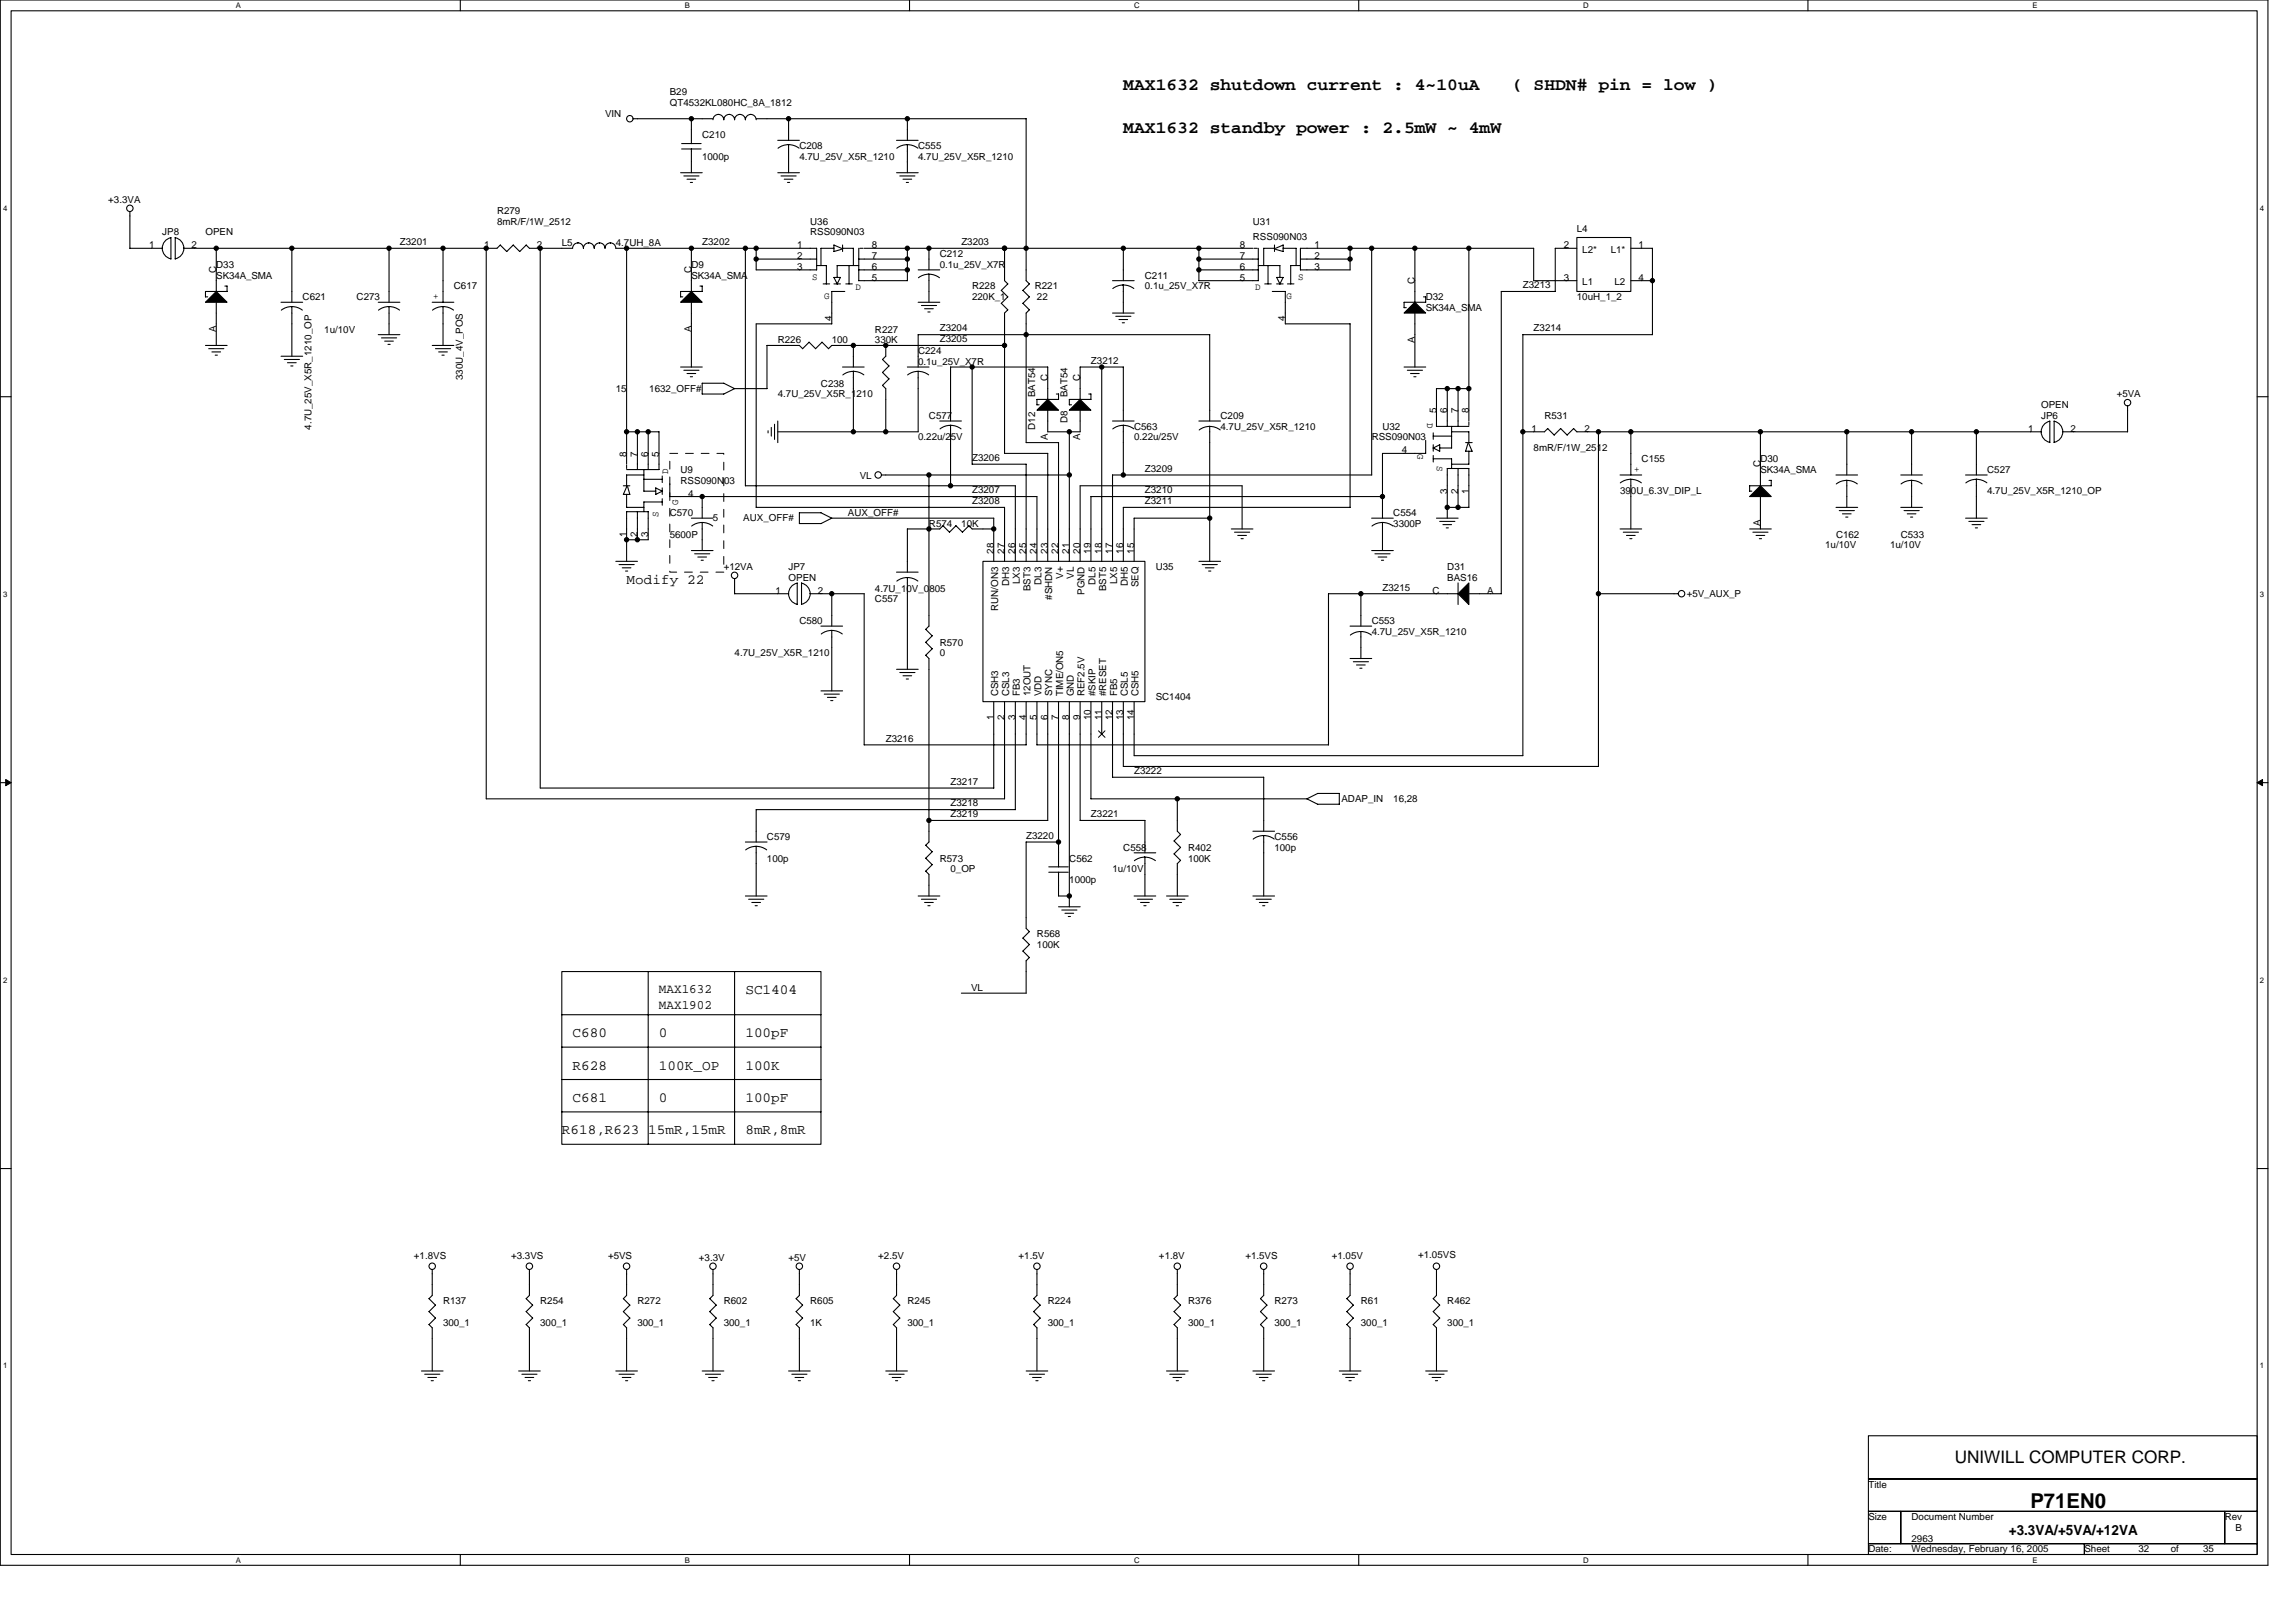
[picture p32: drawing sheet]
<svg xmlns="http://www.w3.org/2000/svg" width="297mm" height="210mm" viewBox="0 0 297 210" stroke-linecap="round" stroke-linejoin="round" font-family="sans-serif">
<defs><g id="words">
<text font-size="2.7" x="262.7" y="195.2">P71EN0</text>
<g font-size="2.2">
<text x="145.3" y="11.6">MAX1632 shutdown current : 4~10uA</text>
<text x="195.6" y="11.6">( SHDN# pin = low )</text>
<text x="145.3" y="17.2">MAX1632 standby power : 2.5mW ~ 4mW</text>
<text x="252.9" y="189.4">UNIWILL COMPUTER CORP.</text>
</g>
<g font-size="1.8">
<text x="81.1" y="75.6">Modify 22</text>
<text x="96.4" y="128.6">SC1404</text>
<text x="74.1" y="134.2">C680</text>
<text x="85.3" y="134.2">0</text>
<text x="96.4" y="134.2">100pF</text>
<text x="74.1" y="138.4">R628</text>
<text x="74.1" y="142.6">C681</text>
<text x="85.3" y="142.6">0</text>
<text x="85.3" y="138.4">100K_OP</text>
<text x="96.4" y="142.6">100pF</text>
<text x="96.4" y="138.4">100K</text>
<text x="72.7" y="146.8">R618,R623</text>
<text x="83.9" y="146.8">15mR,15mR</text>
<text x="96.4" y="146.8">8mR,8mR</text>
<text x="259.9" y="198.6">+3.3VA/+5VA/+12VA</text>
</g>
<g font-size="1.7">
<text x="85.3" y="128.5">MAX1632</text>
<text x="85.3" y="130.5">MAX1902</text>
</g>
<g font-size="1.3">
<text x="78.3" y="15.1">VIN</text>
<text x="86.7" y="12.3">B29</text>
<text x="86.7" y="13.7">QT4532KL080HC_8A_1812</text>
<text x="90.8" y="17.9">C210</text>
<text x="90.8" y="20.7">1000p</text>
<text x="103.4" y="19.3">C208</text>
<text x="103.4" y="20.7">4.7U_25V_X5R_1210</text>
<text x="118.8" y="19.3">C555</text>
<text x="118.8" y="20.7">4.7U_25V_X5R_1210</text>
<text x="14" y="26.3">+3.3VA</text>
<text x="64.3" y="27.7">R279</text>
<text x="64.3" y="29.1">8mR/F/1W_2512</text>
<text x="104.8" y="29.1">U36</text>
<text x="162.1" y="29.1">U31</text>
<text x="19.3" y="32.1">1</text>
<text x="21" y="30.5">JP8</text>
<text x="24.8" y="32.1">2</text>
<text x="26.6" y="30.5">OPEN</text>
<text x="28" y="35.3" transform="rotate(-90 28 35.3)">C</text>
<text x="28" y="34.7">D33</text>
<text x="51.7" y="31.7">Z3201</text>
<text x="62.6" y="32.1">1</text>
<text x="69.5" y="32.1">2</text>
<text x="72.7" y="31.9">L5</text>
<text x="79.7" y="31.9">4.7UH_8A</text>
<text x="89.4" y="35.3" transform="rotate(-90 89.4 35.3)">C</text>
<text x="89.4" y="34.7">D9</text>
<text x="90.8" y="31.7">Z3202</text>
<text x="103.1" y="32.1">1</text>
<text x="103.1" y="33.5">2</text>
<text x="103.1" y="34.9">3</text>
<text x="104.8" y="30.5">RSS090N03</text>
<text x="112.8" y="34.9">6</text>
<text x="112.8" y="33.5">7</text>
<text x="112.8" y="32.1">8</text>
<text x="121.6" y="33.3">C212</text>
<text x="121.6" y="34.7">0.1u_25V_X7R</text>
<text x="124.4" y="31.7">Z3203</text>
<text x="160.4" y="34.9">6</text>
<text x="160.4" y="33.5">7</text>
<text x="160.4" y="32.1">8</text>
<text x="162.1" y="31">RSS090N03</text>
<text x="170.1" y="32.1">1</text>
<text x="170.1" y="33.5">2</text>
<text x="170.1" y="34.9">3</text>
<text x="202.3" y="32.1">2</text>
<text x="204" y="30">L4</text>
<text x="204.7" y="32.7">L2*</text>
<text x="208.4" y="32.7">L1*</text>
<text x="212" y="32.1">1</text>
<text x="28" y="36">SK34A_SMA</text>
<text x="39.2" y="38.8">C621</text>
<text x="46.1" y="38.8">C273</text>
<text x="56.1" y="38.7">+</text>
<text x="58.7" y="37.4">C617</text>
<text x="89.4" y="36">SK34A_SMA</text>
<text x="105.1" y="36.2">S</text>
<text x="106.6" y="38.7">G</text>
<text x="107.6" y="41.5" transform="rotate(-90 107.6 41.5)">4</text>
<text x="110.7" y="37.5">D</text>
<text x="112.8" y="36.3">5</text>
<text x="125.8" y="37.4">R228</text>
<text x="125.8" y="38.8">220K_1</text>
<text x="133.9" y="37.4">R221</text>
<text x="134.2" y="38.8">22</text>
<text x="148.1" y="36">C211</text>
<text x="148.1" y="37.4">0.1u_25V_X7R</text>
<text x="160.4" y="36.3">5</text>
<text x="162.4" y="37.5">D</text>
<text x="166.3" y="41.5" transform="rotate(-90 166.3 41.5)">4</text>
<text x="166.4" y="38.7">G</text>
<text x="168" y="36.2">S</text>
<text x="183" y="36.7" transform="rotate(-90 183 36.7)">C</text>
<text x="184.4" y="38.8">D32</text>
<text x="184.4" y="40.2">SK34A_SMA</text>
<text x="197" y="37.3">Z3213</text>
<text x="202.3" y="36.3">3</text>
<text x="204" y="38.8">10uH_1_2</text>
<text x="204.7" y="36.9">L1</text>
<text x="208.9" y="36.9">L2</text>
<text x="212" y="36.3">4</text>
<text x="28" y="42.9" transform="rotate(-90 28 42.9)">A</text>
<text x="41.9" y="43">1u/10V</text>
<text x="89.4" y="42.9" transform="rotate(-90 89.4 42.9)">A</text>
<text x="100.6" y="44.4">R226</text>
<text x="107.6" y="44.4">100</text>
<text x="113.2" y="43">R227</text>
<text x="113.2" y="44.4">330K</text>
<text x="118.8" y="45.8">C224</text>
<text x="118.8" y="47.2">0.1u_25V_X7R</text>
<text x="121.6" y="42.9">Z3204</text>
<text x="121.6" y="44.3">Z3205</text>
<text x="141.1" y="47.1">Z3212</text>
<text x="183" y="44.3" transform="rotate(-90 183 44.3)">A</text>
<text x="198.4" y="42.9">Z3214</text>
<text x="59.9" y="49.2" transform="rotate(-90 59.9 49.2)">330U_4V_POS</text>
<text x="79.7" y="50.7">15</text>
<text x="84" y="50.7">1632_OFF#</text>
<text x="100.6" y="51.4">4.7U_25V_X5R_1210</text>
<text x="106.2" y="50">C238</text>
<text x="133.9" y="51.4" transform="rotate(-90 133.9 51.4)">BAT54</text>
<text x="135.5" y="49.3" transform="rotate(-90 135.5 49.3)">C</text>
<text x="138.1" y="51.4" transform="rotate(-90 138.1 51.4)">BAT54</text>
<text x="139.7" y="49.3" transform="rotate(-90 139.7 49.3)">C</text>
<text x="185.8" y="53.5" transform="rotate(-90 185.8 53.5)">5</text>
<text x="187.2" y="53.5" transform="rotate(-90 187.2 53.5)">6</text>
<text x="188.6" y="53.5" transform="rotate(-90 188.6 53.5)">7</text>
<text x="190" y="53.5" transform="rotate(-90 190 53.5)">8</text>
<text x="264.1" y="52.8">OPEN</text>
<text x="273.9" y="51.4">+5VA</text>
<text x="40.3" y="55.6" transform="rotate(-90 40.3 55.6)">4.7U_25V_X5R_1210_OP</text>
<text x="81.1" y="59.1" transform="rotate(-90 81.1 59.1)">8</text>
<text x="82.5" y="59.1" transform="rotate(-90 82.5 59.1)">7</text>
<text x="83.9" y="59.1" transform="rotate(-90 83.9 59.1)">6</text>
<text x="85.2" y="59.1" transform="rotate(-90 85.2 59.1)">5</text>
<text x="118.8" y="57">0.22u/25V</text>
<text x="120.2" y="54.2">C577</text>
<text x="125.8" y="59.7">Z3206</text>
<text x="133.9" y="55.6" transform="rotate(-90 133.9 55.6)">D12</text>
<text x="135.5" y="56.9" transform="rotate(-90 135.5 56.9)">A</text>
<text x="138.1" y="54.8" transform="rotate(-90 138.1 54.8)">D8</text>
<text x="139.7" y="56.9" transform="rotate(-90 139.7 56.9)">A</text>
<text x="146.7" y="55.6">C563</text>
<text x="146.7" y="57">0.22u/25V</text>
<text x="157.9" y="54.2">C209</text>
<text x="157.9" y="55.6">4.7U_25V_X5R_1210</text>
<text x="177.5" y="57">RSS090N03</text>
<text x="178.9" y="55.6">U32</text>
<text x="181.4" y="58.7">4</text>
<text x="183.4" y="58.8" transform="rotate(90 183.4 58.8)">G</text>
<text x="184.6" y="54.8" transform="rotate(90 184.6 54.8)">D</text>
<text x="198.1" y="55.9">1</text>
<text x="198.4" y="58.4">8mR/F/1W_2512</text>
<text x="199.8" y="54.2">R531</text>
<text x="205" y="55.9">2</text>
<text x="212.4" y="59.8">C155</text>
<text x="227.8" y="59.8">D30</text>
<text x="262.4" y="55.9">1</text>
<text x="264.1" y="54.2">JP6</text>
<text x="267.8" y="55.9">2</text>
<text x="86.5" y="61.3" transform="rotate(-90 86.5 61.3)">D</text>
<text x="87.7" y="65.4" transform="rotate(-90 87.7 65.4)">G</text>
<text x="88.1" y="61.2">U9</text>
<text x="88.1" y="62.6">RSS090N03</text>
<text x="89" y="64.3">4</text>
<text x="111.2" y="62">VL</text>
<text x="125.8" y="65.2">Z3208</text>
<text x="125.8" y="63.8">Z3207</text>
<text x="148.1" y="65.2">Z3211</text>
<text x="148.1" y="63.8">Z3210</text>
<text x="148.1" y="61.1">Z3209</text>
<text x="185.9" y="60.4" transform="rotate(90 185.9 60.4)">S</text>
<text x="187.2" y="63.9" transform="rotate(-90 187.2 63.9)">3</text>
<text x="188.6" y="63.9" transform="rotate(-90 188.6 63.9)">2</text>
<text x="190" y="63.9" transform="rotate(-90 190 63.9)">1</text>
<text x="209.6" y="64">390U_6.3V_DIP_L</text>
<text x="211.4" y="61.1">+</text>
<text x="227.7" y="60.5" transform="rotate(-90 227.7 60.5)">C</text>
<text x="227.8" y="61.2">SK34A_SMA</text>
<text x="257.1" y="61.2">C527</text>
<text x="257.1" y="64">4.7U_25V_X5R_1210_OP</text>
<text x="81.1" y="69.5" transform="rotate(-90 81.1 69.5)">1</text>
<text x="82.5" y="69.5" transform="rotate(-90 82.5 69.5)">2</text>
<text x="83.9" y="69.5" transform="rotate(-90 83.9 69.5)">3</text>
<text x="85.2" y="66.9" transform="rotate(-90 85.2 66.9)">S</text>
<text x="86.7" y="66.8">C570</text>
<text x="86.7" y="69.6">5600P</text>
<text x="92.2" y="67.5">5</text>
<text x="96.2" y="67.5">AUX_OFF#</text>
<text x="109.7" y="66.8">AUX_OFF#</text>
<text x="120.2" y="68.2">R574</text>
<text x="124.4" y="68.2">10K</text>
<text x="128.6" y="71.7" transform="rotate(-90 128.6 71.7)">28</text>
<text x="130" y="71.7" transform="rotate(-90 130 71.7)">27</text>
<text x="131.4" y="71.7" transform="rotate(-90 131.4 71.7)">26</text>
<text x="132.7" y="71.7" transform="rotate(-90 132.7 71.7)">25</text>
<text x="134.1" y="71.7" transform="rotate(-90 134.1 71.7)">24</text>
<text x="135.5" y="71.7" transform="rotate(-90 135.5 71.7)">23</text>
<text x="136.9" y="71.7" transform="rotate(-90 136.9 71.7)">22</text>
<text x="138.3" y="71.7" transform="rotate(-90 138.3 71.7)">21</text>
<text x="139.7" y="71.7" transform="rotate(-90 139.7 71.7)">20</text>
<text x="141.1" y="71.7" transform="rotate(-90 141.1 71.7)">19</text>
<text x="142.5" y="71.7" transform="rotate(-90 142.5 71.7)">18</text>
<text x="143.9" y="71.7" transform="rotate(-90 143.9 71.7)">17</text>
<text x="145.3" y="71.7" transform="rotate(-90 145.3 71.7)">16</text>
<text x="146.7" y="71.7" transform="rotate(-90 146.7 71.7)">15</text>
<text x="180.3" y="66.8">C554</text>
<text x="180.3" y="68.2">3300P</text>
<text x="227.7" y="68.1" transform="rotate(-90 227.7 68.1)">A</text>
<text x="236.1" y="71">1u/10V</text>
<text x="237.5" y="69.6">C162</text>
<text x="244.5" y="71">1u/10V</text>
<text x="245.9" y="69.6">C533</text>
<text x="93.6" y="73.8">+12VA</text>
<text x="100.3" y="76.8">1</text>
<text x="102" y="73.8">JP7</text>
<text x="102" y="75.2">OPEN</text>
<text x="105.8" y="76.8">2</text>
<text x="113.2" y="78">C557</text>
<text x="113.2" y="76.6">4.7U_10V_0805</text>
<text x="130.5" y="75.9" transform="rotate(-90 130.5 75.9)">DH3</text>
<text x="131.9" y="75.6" transform="rotate(-90 131.9 75.6)">LX3</text>
<text x="133.3" y="76.5" transform="rotate(-90 133.3 76.5)">BST3</text>
<text x="134.7" y="75.7" transform="rotate(-90 134.7 75.7)">DL3</text>
<text x="136.1" y="77.6" transform="rotate(-90 136.1 77.6)">#SHDN</text>
<text x="137.5" y="74.9" transform="rotate(-90 137.5 74.9)">V+</text>
<text x="138.9" y="74.9" transform="rotate(-90 138.9 74.9)">VL</text>
<text x="140.3" y="77" transform="rotate(-90 140.3 77)">PGND</text>
<text x="141.7" y="75.7" transform="rotate(-90 141.7 75.7)">DL5</text>
<text x="143.1" y="76.5" transform="rotate(-90 143.1 76.5)">BST5</text>
<text x="144.5" y="75.6" transform="rotate(-90 144.5 75.6)">LX5</text>
<text x="145.9" y="75.9" transform="rotate(-90 145.9 75.9)">DH5</text>
<text x="147.3" y="76" transform="rotate(-90 147.3 76)">SEQ</text>
<text x="149.5" y="73.8">U35</text>
<text x="178.9" y="76.4">Z3215</text>
<text x="185.3" y="76.8">C</text>
<text x="187.2" y="73.8">D31</text>
<text x="187.2" y="75.2">BAS16</text>
<text x="192.4" y="76.8">A</text>
<text x="218.3" y="77.3">+5V_AUX_P</text>
<text x="103.4" y="80.8">C580</text>
<text x="121.6" y="83.5">R570</text>
<text x="129.1" y="79" transform="rotate(-90 129.1 79)">RUN/ON3</text>
<text x="177.5" y="80.8">C553</text>
<text x="177.5" y="82.1">4.7U_25V_X5R_1210</text>
<text x="95" y="84.9">4.7U_25V_X5R_1210</text>
<text x="121.6" y="84.9">0</text>
<text x="114.6" y="96">Z3216</text>
<text x="128.6" y="93.2" transform="rotate(-90 128.6 93.2)">1</text>
<text x="129.1" y="90.1" transform="rotate(-90 129.1 90.1)">CSH3</text>
<text x="130" y="93.2" transform="rotate(-90 130 93.2)">2</text>
<text x="130.5" y="90.1" transform="rotate(-90 130.5 90.1)">CSL3</text>
<text x="131.4" y="93.2" transform="rotate(-90 131.4 93.2)">3</text>
<text x="131.9" y="90.1" transform="rotate(-90 131.9 90.1)">FB3</text>
<text x="132.7" y="93.2" transform="rotate(-90 132.7 93.2)">4</text>
<text x="133.3" y="90.1" transform="rotate(-90 133.3 90.1)">12OUT</text>
<text x="134.1" y="93.2" transform="rotate(-90 134.1 93.2)">5</text>
<text x="134.7" y="90.1" transform="rotate(-90 134.7 90.1)">VDD</text>
<text x="135.5" y="93.2" transform="rotate(-90 135.5 93.2)">6</text>
<text x="136.1" y="90.1" transform="rotate(-90 136.1 90.1)">SYNC</text>
<text x="136.9" y="93.2" transform="rotate(-90 136.9 93.2)">7</text>
<text x="137.5" y="90.1" transform="rotate(-90 137.5 90.1)">TIME/ON5</text>
<text x="138.3" y="93.2" transform="rotate(-90 138.3 93.2)">8</text>
<text x="138.9" y="90.1" transform="rotate(-90 138.9 90.1)">GND</text>
<text x="139.7" y="93.2" transform="rotate(-90 139.7 93.2)">9</text>
<text x="140.3" y="90.1" transform="rotate(-90 140.3 90.1)">REF2.5V</text>
<text x="141.1" y="93.2" transform="rotate(-90 141.1 93.2)">10</text>
<text x="141.7" y="90.1" transform="rotate(-90 141.7 90.1)">#SKIP</text>
<text x="142.5" y="93.2" transform="rotate(-90 142.5 93.2)">11</text>
<text x="143.1" y="90.1" transform="rotate(-90 143.1 90.1)">#RESET</text>
<text x="143.9" y="93.2" transform="rotate(-90 143.9 93.2)">12</text>
<text x="144.5" y="90.1" transform="rotate(-90 144.5 90.1)">FB5</text>
<text x="145.3" y="93.2" transform="rotate(-90 145.3 93.2)">13</text>
<text x="145.9" y="90.1" transform="rotate(-90 145.9 90.1)">CSL5</text>
<text x="146.7" y="93.2" transform="rotate(-90 146.7 93.2)">14</text>
<text x="147.3" y="90.1" transform="rotate(-90 147.3 90.1)">CSH5</text>
<text x="149.5" y="90.5">SC1404</text>
<text x="123" y="101.6">Z3217</text>
<text x="146.7" y="100.2">Z3222</text>
<text x="123" y="104.4">Z3218</text>
<text x="123" y="105.8">Z3219</text>
<text x="141.1" y="105.8">Z3221</text>
<text x="173.5" y="103.8">ADAP_IN</text>
<text x="180.3" y="103.8">16,28</text>
<text x="99.2" y="108.7">C579</text>
<text x="99.2" y="111.5">100p</text>
<text x="121.6" y="111.5">R573</text>
<text x="123" y="112.9">0_OP</text>
<text x="132.8" y="108.6">Z3220</text>
<text x="138.3" y="111.5">C562</text>
<text x="143.9" y="112.9">1u/10V</text>
<text x="145.3" y="110.1">C558</text>
<text x="153.7" y="110.1">R402</text>
<text x="153.7" y="111.5">100K</text>
<text x="164.9" y="108.7">C556</text>
<text x="164.9" y="110.1">100p</text>
<text x="138.3" y="114.3">1000p</text>
<text x="134.2" y="121.3">R568</text>
<text x="134.2" y="122.7">100K</text>
<text x="125.6" y="128.3">VL</text>
<text x="53.5" y="162.9">+1.8VS</text>
<text x="66.1" y="162.9">+3.3VS</text>
<text x="78.7" y="162.9">+5VS</text>
<text x="90.4" y="163.2">+3.3V</text>
<text x="102" y="163.2">+5V</text>
<text x="113.6" y="162.9">+2.5V</text>
<text x="131.8" y="162.9">+1.5V</text>
<text x="149.9" y="162.9">+1.8V</text>
<text x="161.1" y="162.9">+1.5VS</text>
<text x="172.3" y="162.9">+1.05V</text>
<text x="183.5" y="162.8">+1.05VS</text>
<text x="57.3" y="168.8">R137</text>
<text x="57.3" y="171.6">300_1</text>
<text x="69.9" y="168.8">R254</text>
<text x="69.9" y="171.6">300_1</text>
<text x="82.5" y="168.8">R272</text>
<text x="82.5" y="171.6">300_1</text>
<text x="93.6" y="168.8">R602</text>
<text x="93.6" y="171.6">300_1</text>
<text x="104.8" y="168.8">R605</text>
<text x="104.8" y="171.6">1K</text>
<text x="117.4" y="168.8">R245</text>
<text x="117.4" y="171.6">300_1</text>
<text x="135.5" y="168.8">R224</text>
<text x="135.5" y="171.6">300_1</text>
<text x="153.7" y="168.8">R376</text>
<text x="153.7" y="171.6">300_1</text>
<text x="164.9" y="168.8">R273</text>
<text x="164.9" y="171.6">300_1</text>
<text x="176.1" y="168.8">R61</text>
<text x="176.1" y="171.6">300_1</text>
<text x="187.2" y="168.8">R462</text>
<text x="187.2" y="171.6">300_1</text>
<text x="241.7" y="192.5">Title</text>
<text x="241.7" y="196.7">Size</text>
<text x="247.3" y="196.7">Document Number</text>
<text x="287.8" y="196.7">Rev</text>
<text x="241.7" y="200.9">Date:</text>
<text x="247.3" y="200.9">Wednesday, February 16, 2005</text>
<text x="247.3" y="199.5">2963</text>
<text x="269.7" y="200.9">Sheet</text>
<text x="276.6" y="200.9">32</text>
<text x="280.8" y="200.9">of</text>
<text x="285" y="200.9">35</text>
<text x="289.2" y="198.1">B</text>
</g>
<g font-size="1">
<text x="30.5" y="1">A</text>
<text x="88.6" y="1">B</text>
<text x="146.7" y="1">C</text>
<text x="204.8" y="1">D</text>
<text x="263" y="1">E</text>
<text x=".4" y="27.3">4</text>
<text x="292.4" y="27.3">4</text>
<text x=".4" y="77.2">3</text>
<text x="292.4" y="77.2">3</text>
<text x=".4" y="127.2">2</text>
<text x="292.4" y="127.2">2</text>
<text x=".4" y="177.1">1</text>
<text x="292.4" y="177.1">1</text>
<text x="30.5" y="202.2">A</text>
<text x="88.6" y="202.2">B</text>
<text x="146.7" y="202.2">C</text>
<text x="204.8" y="202.2">D</text>
<text x="263" y="202.2">E</text>
</g>
</g></defs>
<path d="M0 0h293.4v202.6h-293.4zM1.4 1.4h290.6v199.8h-290.6z" fill="none" stroke="#000" stroke-width=".14"/>
<g fill="#fff">
<path d="M30.5 .1h.7v1.2h-.7z"/>
<path d="M30.5 201.3h.7v1.1h-.7z"/>
</g>
<path d="M59.6 0v1.4M59.6 201.2v1.4" fill="none" stroke="#000" stroke-width=".14"/>
<g fill="#fff">
<path d="M88.6 .1h.7v1.2h-.7z"/>
<path d="M88.6 201.3h.7v1.1h-.7z"/>
</g>
<path d="M117.7 0v1.4M117.7 201.2v1.4" fill="none" stroke="#000" stroke-width=".14"/>
<g fill="#fff">
<path d="M146.7 .1h.7v1.2h-.7z"/>
<path d="M146.7 201.3h.7v1.1h-.7z"/>
</g>
<path d="M175.8 0v1.4M175.8 201.2v1.4" fill="none" stroke="#000" stroke-width=".14"/>
<g fill="#fff">
<path d="M204.8 .1h.8v1.2h-.8z"/>
<path d="M204.8 201.3h.8v1.1h-.8z"/>
</g>
<path d="M233.9 0v1.4M233.9 201.2v1.4" fill="none" stroke="#000" stroke-width=".14"/>
<g fill="#fff">
<path d="M263 .1h.6v1.2h-.6z"/>
<path d="M263 201.3h.6v1.1h-.6z"/>
<path d="M.4 26.4h.5v1.1h-.5z"/>
<path d="M292.4 26.4h.5v1.1h-.5z"/>
<path d="M.4 76.3h.5v1.1h-.5z"/>
<path d="M292.4 76.3h.5v1.1h-.5z"/>
</g>
<path d="M0 51.3h1.4M292 51.3h1.4" fill="none" stroke="#000" stroke-width=".14"/>
<g fill="#fff">
<path d="M.4 126.3h.5v1.1h-.5z"/>
<path d="M292.4 126.3h.5v1.1h-.5z"/>
</g>
<path d="M0 101.3h1.4M292 101.3h1.4" fill="none" stroke="#000" stroke-width=".14"/>
<path d="M.7 100.9l.7 .4-.7 .4zM292 101.3l.7-.4v.8z" fill="#000" stroke="#000" stroke-width=".13"/>
<g fill="#fff">
<path d="M.4 176.2h.5v1.1h-.5z"/>
<path d="M292.4 176.2h.5v1.1h-.5z"/>
</g>
<g fill="none" stroke="#000" stroke-width=".14">
<path d="M81.9 15.4h10.3M88.2 18.6h2.5M88.2 19.3h2.5M89.4 15.4v3.2M89.4 19.3v3.1M92.2 15.5a.69 .69 0 0 1 .7-.7 .7 .7 0 0 1 .7 .7 .69 .69 0 0 1 .7-.7 .7 .7 0 0 1 .7 .7 .69 .69 0 0 1 .7-.7 .7 .7 0 0 1 .7 .7 .69 .69 0 0 1 .7-.7 .7 .7 0 0 1 .7 .7M97.8 15.4h35v20.9M100.6 18.2h2.8M102 18.7a2.19 2.19 0 0 0-1.3 .5M102 18.7a2.25 2.25 0 0 1 1.4 .5M102 15.4v2.8M102 18.7v3.7"/>
<path d="M116 18.2h2.8M117.4 18.7a2.19 2.19 0 0 0-1.4 .5M117.4 18.7a2.25 2.25 0 0 1 1.3 .5M117.4 15.4v2.8M117.4 18.7v3.7M16.8 27.4v4.7M16.8 32.1h4.2M21 32.1a1.39 1.39 0 0 0 1.1 1.4M22.1 30.8a1.39 1.39 0 0 0-1.1 1.3M22.1 30.7v2.8M22.7 30.8a1.4 1.4 0 0 1 1.1 1.3 1.39 1.39 0 0 1-1.1 1.4M22.7 30.7v2.8"/>
<path d="M23.8 32.1h40.5l.4-.4 .9 .9M28 32.1v5.6M28 39.1v5.6M29.1 37h.3M29.4 37v.7h-2.8v.7h.3M36.4 39.1h2.8M37.8 39.7a2.19 2.19 0 0 0-1.4 .4M37.8 39.7a2.25 2.25 0 0 1 1.3 .4M37.8 32.1v7M37.8 39.7v6.4M48.9 39.1h2.8M50.3 32.1v7"/>
<path d="M50.3 39.7v3.6M55.9 39.1h2.8M57.3 39.7a2.19 2.19 0 0 0-1.3 .4M57.3 39.7a2.25 2.25 0 0 1 1.4 .4M57.3 32.1v7M57.3 39.7v5M62.9 32.1v71.3h67.1v-12.6M65.6 32.6l.8-.9 .8 .9M68.5 32.1h5.6a.69 .69 0 0 1 .7-.7 .7 .7 0 0 1 .7 .7 .69 .69 0 0 1 .7-.7 .7 .7 0 0 1 .7 .7 .69 .69 0 0 1 .7-.7 .7 .7 0 0 1 .7 .7 .69 .69 0 0 1 .7-.7 .7 .7 0 0 1 .7 .7h26v2.8h-7.9v-2.8M68.5 32.1l-.4-.4-.9 .9M69.9 32.1v69.9h58.7v-11.2M81.1 32.1v28"/>
<path d="M88.1 22.4h2.8M88.5 22.8h1.9M88.9 23.2h1.1M89.3 23.6h.3M89.4 32.1v5.6M89.4 39.1v8.4M90.6 37h.2M90.8 37l.1 .7h-2.8v.7h.2M96.4 32.1v30.8h35M97.8 33.5h7.9M100.6 22.4h2.8M101 22.8h2"/>
<path d="M101.5 23.2h1.1M101.9 23.6h.3M105.7 34.4h1.2M106.5 36.7h.8M106.9 34.4v2.3M107.9 36.7h.8M107.9 32.1h-1.7v2.3M108.3 36.7l.4-.8h-.8l.4 .8M108.3 34.4h2.8M108.3 34.4v1.5M108.9 32.1l-1-.4v.9l1-.3M109 32.1h1.4"/>
<path d="M109 31.7v.9M109.3 37.7h-1.7v4.2h-9.8v23.8h32.2v6.9M109.4 36.7h.9M109.8 34.4v2.3M110.4 32.1v2.3M111.1 34.9h6.3M111.1 32.1v4.2h6.3M111.1 33.5h6.3M111.2 32.1h.5M111.8 32.1h50.3M116 22.4h2.8M116.4 22.8h2"/>
<path d="M116.8 23.2h1.1M117.2 23.6h.3M117.4 32.1v4.2M118.8 39.1h2.8M118.8 34.9h2.8M119.2 39.5h2M119.6 40h1.1M120.2 32.1v2.8M120.2 35.5v3.6M121.5 35.9a2.25 2.25 0 0 0-1.3-.4 2.19 2.19 0 0 0-1.4 .4M130 32.1v4.2l.4 .4-.9 .9 .9 .8-.9 .9 .9 .8-.4 .4v18.2h5.5v13.9M132.3 39.2l.9 .9"/>
<path d="M132.3 37.6l.9 .8-.9 .9M132.7 36.3l.5 .4-.9 .9M143.9 36.3h2.8M145.3 32.1v4.2M145.3 36.9v3.6M146.7 37.3a2.25 2.25 0 0 0-1.4-.4 2.19 2.19 0 0 0-1.3 .4M155.1 34.9h7.7M155.1 33.5h7.7M155.1 32.1v4.2h7.7v-4.2M162.2 32.1h.4M162.8 34.4h2.8M163.6 36.7h.9"/>
<path d="M164 34.4v2.3M164.6 37.7h1.7v4.2h8.4M164.9 32.1h-1.4v2.3M164.9 31.7v.9M165 32.1l1-.4v.9l-1-.3M165.2 36.7h.8M165.2 35.9h.8l-.4 .8M165.2 35.9l.4 .8M165.6 34.4v1.5M166 32.1h1.7v2.3M166.6 36.7h.8M168.2 34.4h-1.2v2.3"/>
<path d="M168.2 33.5h6.5M174.7 32.1v2.8M174.7 34.9h-6.5v-2.8h30.2v4.2h5.6M177.5 32.1v29.4M183 32.1v7M184.2 38.4h.2v.7h-2.8v.7h.3M190 32.1v22.4M204 30.7h7v7h-7zM204 32.1h-2.8v5.6h-7v39.1h-4.2M211 32.1h2.8v11.2h-16.8v54.5M211 36.3h2.8M26.6 44.7h2.8"/>
<path d="M27 45.1h2M27.4 45.5h1.1M27.8 46h.3M36.4 46.1h2.8M36.8 46.5h1.9M37.2 46.9h1.1M37.6 47.4h.3M48.9 43.3h2.8M49.4 43.7h1.9M49.8 44.1h1.1M50.2 44.6h.3M51.7 40.1a2.25 2.25 0 0 0-1.4-.4 2.19 2.19 0 0 0-1.3 .4"/>
<path d="M55.9 44.7h2.8M56.3 45.1h2M56.8 45.5h1.1M57.2 46h.3M81.1 55.9h4.2v4.9h-4.2M82.5 55.9v4.9M83.9 55.9v4.9M88.1 47.5h2.8M88.5 47.9h1.9M88.9 48.3h1.1M89.3 48.8h.3M99.4 55.7v.3"/>
<path d="M99.8 55.3v1.1M100.2 54.9v2M100.6 54.5v2.8M103.4 44.7l.4 .4 .9-.8 .8 .8 .8-.8 .9 .8 .4-.4h22.4M103.4 44.7h-4.2v5.6h-4.2l-1.4 .7h-2.8v-1.4h2.8l1.4 .7M109 47.5h2.8M110.4 48.1a2.19 2.19 0 0 0-1.4 .4M110.4 48.1a2.25 2.25 0 0 1 1.4 .4M110.4 44.7v2.8M110.4 48.1v7.8M114.6 44.7v1.4l-.4 .4 .8 .9-.8 .8 .8 .8-.8 .9 .4 .4v5.6M117.4 47.5h2.8"/>
<path d="M118.8 47.5v-4.2h37.7v11.2M118.8 48.1v7.8h-18.2M120 40.4h.3M120.1 48.5a2.25 2.25 0 0 0-1.3-.4 2.19 2.19 0 0 0-1.4 .4M121.6 54.5h2.8M123 55v7.9M124.3 55.5a2.25 2.25 0 0 0-1.4-.5h.1a2.19 2.19 0 0 0-1.4 .5M125.8 47.5v12.6M133.2 40.1l-.4 .4v16.8h4.2l-.1 15.3M135.5 51.7l.1-4.2h-12.6v7M135.5 53.1v2.8h4.2v-2.8M136.7 51h.2"/>
<path d="M136.9 51l.1 .7h-2.8v.7h.2M138.3 55.9v16.7M139.7 51.7v-4.2h5.6v7M140.9 51h.2M141.1 51v.7h-2.8v.7h.3M142.5 47.5v25.1M143.9 54.5h2.8M143.9 40.5h2.8M144.3 40.9h2M144.8 41.4h1.1M145.2 41.8h.3M145.3 55a2.19 2.19 0 0 0-1.3 .5"/>
<path d="M145.3 55a2.25 2.25 0 0 1 1.4 .5M145.3 55v6.5M155.1 54.5h2.8M156.5 55.2a2.19 2.19 0 0 0-1.4 .4M156.5 55.2a2.25 2.25 0 0 1 1.4 .4M156.5 55.2v17.5M174.7 41.9v23.8M181.6 47.5h2.8M182.1 47.9h1.9M182.5 48.3h1.1M182.9 48.8h.3M183 40.5v7"/>
<path d="M184.4 57v1.7h-5.5v8.4M185.4 59.4h2.4v1.2M185.4 56.4h2.4M185.4 56v.9M185.4 57.6v.8M185.4 58.9v.9M186.3 57.6v.8l-.9-.4M186.3 57.6l-.9 .4M186.3 58h1.5M187.2 50.3v4.9M187.8 55.9h2.2v1.4M187.8 55.2v2.8"/>
<path d="M188.6 50.3v4.9M189.6 57.3h.9M189.9 57.4l-.3 1h.9M190 57.4l.5 1M190 54.6v.4M190 58.4v1.7h-2.2M190 50.3h-4.2v4.9h4.2M203.6 55.5l.4 .4M203.6 55.5l-.8 .8-.9-.8-.8 .8-.9-.8-.4 .4h-2.8M204 55.9h60.1M206.8 55.9v43.3h-61.5v-8.4M211 55.9v5.6"/>
<path d="M227.8 55.9v7M238.9 55.9v5.6M247.3 55.9v5.6M255.7 55.9v5.6M264.1 55.9a1.39 1.39 0 0 0 1.1 1.3M264.1 55.9a1.39 1.39 0 0 1 1.1-1.4v2.8M265.7 54.5a1.4 1.4 0 0 1 1.2 1.4 1.39 1.39 0 0 1-1.2 1.3M265.7 54.5v2.8M275.2 52.5v3.4h-8.3M79.7 72.6h2.8M80.1 73.1h1.9M80.5 73.5h1.1"/>
<path d="M80.6 62.9h.9M80.9 73.9h.3M81.1 69.8l2.8 .1v-3.7h-2.8v6.5M81.1 64v1.7h2.2M81.1 60.2v.4M81.1 63l-.5 1h.9l-.3-1M82.5 66.2v3.7M83.3 63.6h1.5M83.3 60.8v2.8M83.3 62h2.4M83.3 61.5h-2.2v1.4M84.8 63.1l.9 .5-.9 .4z"/>
<path d="M85.7 61.6v.8M85.7 63.1v.9M85.7 64.5v.9M85.7 65h-2.4v1.2M86.7 62.6v1.7h47.5v8.3M89.4 67.1h2.8M89.4 71.2h2.8M89.9 71.7h1.9M90.3 72.1h1.1M90.7 72.5h.3M90.8 67.6a2.19 2.19 0 0 0-1.3 .5M90.8 67.6a2.25 2.25 0 0 1 1.4 .5"/>
<path d="M90.8 64.3v2.8M90.8 67.6v3.7M95 74.9v1.9h7M103.1 75.5a1.39 1.39 0 0 0-1.1 1.3 1.39 1.39 0 0 0 1.1 1.4M103.1 75.4v2.8M103.4 66.4v1.4M103.4 66.4h2.8l1.4 .7M103.7 75.5a1.4 1.4 0 0 1 1.1 1.3 1.39 1.39 0 0 1-1.1 1.4M103.7 75.4v2.8M104.8 76.8h7v19.6M107.6 67.1h21v5.5M107.6 76.8v4.2"/>
<path d="M107.6 67.1l-1.4 .7h-2.8M114 61.5h24.3M116 74h2.8M117.4 74.7a2.19 2.19 0 0 0-1.4 .5M117.4 74.7a2.25 2.25 0 0 1 1.3 .5M117.4 74.7v11.9M120.2 61.5v19.5l-.4 .4 .8 .9-.8 .8 .8 .9-.8 .8 .4 .4v23.8l-.4 .4 .8 .8-.8 .9 .8 .8-.8 .8M122 68l.8 .9M122 68l-.4 .5h-4.2v5.5M123.7 68l.8 .9M123.7 68l-.9 .9M125.4 68l.4 .5"/>
<path d="M125.4 68l-.9 .9M125.8 68.5h2.8M125.8 60.1h7v12.5M127.2 72.6h20.9v18.2h-20.9zM131.4 62.9v9.7M139.7 62.9h21v5.6M139.7 62.9v9.7M155.1 72.6h2.8M155.5 73.1h2M155.9 73.5h1.2M156.4 73.9h.2M156.5 67.1h-9.8v5.5"/>
<path d="M159.3 68.5h2.8M159.7 68.9h2M160.1 69.3h1.2M160.6 69.7h.2M174.7 65.7h-29.4v6.9M176.1 76.8v4.2M177.5 67.1h2.8M177.5 71.2h2.8M177.5 61.5h-33.6v11.1M177.9 71.7h1.9M178.3 72.1h1.1M178.7 72.5h.3"/>
<path d="M178.8 67.6a2.19 2.19 0 0 0-1.3 .5M178.8 67.6h.1a2.25 2.25 0 0 1 1.3 .5M178.9 67.6v3.7M178.9 64.3h-37.8v8.3M185.8 67.1h2.8M186.3 67.5h1.9M186.7 67.9h1.1M187.1 68.3h.3M187.2 65.7h2.8M188.6 76.8h-16.7v19.6M188.6 60.6v5.1M188.6 75.4v2.8"/>
<path d="M190 65.7v-5.1h-2.8v6.5M206.8 76.8h10.3M209.6 68.5h2.8M209.6 61.5h2.8M210 68.9h2M210.4 69.3h1.1M210.8 69.7h.3M211 62v6.5M212.3 62.5a2.25 2.25 0 0 0-1.3-.5 2.19 2.19 0 0 0-1.4 .5M226.4 68.5h2.8M226.8 68.9h1.9M227.2 69.3h1.1"/>
<path d="M227.6 69.7h.3M227.8 64.3v4.2M228.9 62.2h.2l.1 .7h-2.8v.7h.2M237.5 61.5h2.8M237.5 65.7h2.8M237.9 66.1h2M238.4 66.5h1.1M238.8 66.9h.3M238.9 62.2a2.19 2.19 0 0 0-1.3 .4M238.9 62.2a2.25 2.25 0 0 1 1.4 .4M238.9 62.2v3.5M245.9 61.5h2.8"/>
<path d="M245.9 65.7h2.8M246.3 66.1h2M246.7 66.5h1.2M247.2 66.9h.3M247.3 62.2a2.19 2.19 0 0 0-1.4 .4M247.3 62.2a2.25 2.25 0 0 1 1.4 .4M247.3 62.2v3.5M254.3 61.5h2.8M254.3 67.1h2.8M254.7 67.5h2M255.1 67.9h1.1M255.6 68.3h.2"/>
<path d="M255.7 62v5.1M257 62.5a2.25 2.25 0 0 0-1.3-.5 2.19 2.19 0 0 0-1.4 .5M106.2 81h2.8M106.2 89.4h2.8M106.6 89.8h2M107 90.2h1.2M107.5 90.7h.3M107.6 81.6a2.19 2.19 0 0 0-1.4 .4M107.6 81.6a2.25 2.25 0 0 1 1.4 .4M107.6 81.6v7.8M111.8 96.4h21M116 86.6h2.8"/>
<path d="M116.4 87h2M116.8 87.5h1.1M117.2 87.9h.3M131.4 90.8v14M132.8 90.8v5.6M134.2 90.8v5.6M134.2 96.4h37.7M135.5 90.8v15.4h-15.3M136.9 90.8v21.4M138.3 90.8v26.6M139.7 90.8v15.4h8.4v4.2M141.1 90.8v12.6h28l1.4 .7h2.8v-1.4h-2.8l-1.4 .7"/>
<path d="M142.5 90.8v4.2M143.9 90.8v9.8h19.6v7M146.7 90.8v7h50.3M174.7 81h2.8M174.7 85.2h2.8M175.1 85.6h1.9M175.5 86.1h1.1M175.9 86.5h.3M176.1 81.7v3.5M177.4 82.2a2.25 2.25 0 0 0-1.4-.5h.1a2.19 2.19 0 0 0-1.4 .5M96.4 116h2.8M96.4 109h2.8"/>
<path d="M96.9 116.4h1.9M97.3 116.8h1.1M97.7 117.2h.3M97.8 109.5v6.5M99.2 110a2.25 2.25 0 0 0-1.4-.5 2.19 2.19 0 0 0-1.3 .5M118.8 116h2.8M119.2 116.4h2M119.6 116.8h1.1M119.8 112.7l.4 .5v2.8M120 117.2h.3M131.4 104.8h-33.6v4.2M135.7 112.2h2.5"/>
<path d="M135.7 112.9h2.5M136.9 112.9v3.1h1.4M136.9 117.3h2.8M137 109h-4.2v11.1l.4 .5-.9 .8M137.4 117.8h1.9M137.8 118.2h1.1M138.2 118.6h.3M146.7 116h2.8M146.7 110.4h2.8M147.1 116.4h2M147.6 116.8h1.1M148 117.2h.3"/>
<path d="M148.1 110.9v5.1M149.5 111.4a2.25 2.25 0 0 0-1.4-.5 2.19 2.19 0 0 0-1.3 .5M150.9 116h2.8M151.3 116.4h2M151.7 116.8h1.2M152.2 117.2h.3M152.3 103.4v4.2l.4 .4-.8 .8 .8 .9-.8 .8 .8 .8M152.3 111.8v4.2M152.7 111.3l-.4 .5M162.1 116h2.8M162.1 107.6h2.8M162.5 116.4h2"/>
<path d="M162.9 116.8h1.1M163.3 117.2h.3M163.5 108.1v7.9M164.8 108.6a2.25 2.25 0 0 0-1.3-.5 2.19 2.19 0 0 0-1.4 .5M72.7 125.7h33.5v22.4h-33.5zM72.7 135.5h33.5M72.7 139.7h33.5M72.7 131.3h33.5M83.9 125.7v22.4M95 125.7v22.4M132.3 121.4l.9 .8M132.3 123.1l.9 .8-.5 .4"/>
<path d="M132.8 124.3v4.2h-8.4M133.2 122.2l-.9 .9M0 151.2h1.4M72.7 143.9h33.5M292 151.2h1.4M54.5 177.4h2.8M54.9 177.8h2M55.4 178.3h1.1M55.8 178.7h.3M55.9 164.3v3.3l-.4 .5 .8 .8-.8 .8 .8 .9-.8 .8 .4 .4v5.6M67.1 177.4h2.8M67.5 177.8h2"/>
<path d="M67.9 178.3h1.2M68.4 178.7h.2M68.5 164.3v3.3l-.4 .5 .8 .8-.8 .8 .8 .9-.8 .8 .4 .4v5.6M79.7 177.4h2.8M80.1 177.8h1.9M80.5 178.3h1.1M80.9 178.7h.3M81.1 164.3v3.3l-.5 .5 .9 .8M81.1 171.8v5.6M81.5 168.9l-.9 .8 .9 .9M81.5 170.6l-.9 .8 .5 .4M90.8 177.4h2.8"/>
<path d="M91.3 177.8h1.9M91.7 178.3h1.1M92.1 178.7h.3M92.2 164.3v3.3l-.4 .5 .9 .8-.9 .8 .9 .9-.9 .8 .4 .4v5.6M102 177.4h2.8M102.4 177.8h2M102.9 178.3h1.1M103 171.4l.4 .4v5.6M103 168.1l.8 .8M103 169.7l.8 .9M103.3 178.7h.3M103.4 164.3v3.3l-.4 .5"/>
<path d="M103.8 168.9l-.8 .8M103.8 170.6l-.8 .8M114.6 177.4h2.8M115 177.8h2M115.4 178.3h1.1M115.9 178.7h.2M116 164.3v3.3l-.4 .5 .8 .8-.8 .8 .8 .9-.8 .8 .4 .4v5.6M132.8 177.4h2.8M133.2 177.8h1.9M133.6 178.3h1.1M134 178.7h.3M134.2 164.3v3.3l-.5 .5 .9 .8-.9 .8 .9 .9-.9 .8 .5 .4v5.6"/>
<path d="M150.9 177.4h2.8M151.3 177.8h2M151.7 178.3h1.2M152.2 178.7h.3M152.3 164.3v3.3l-.4 .5 .8 .8-.8 .8 .8 .9-.8 .8 .4 .4v5.6M162.1 177.4h2.8M162.5 177.8h2M162.9 178.3h1.1M163.3 178.7h.3M163.5 164.3v3.3l-.4 .5 .8 .8-.8 .8 .8 .9-.8 .8 .4 .4v5.6M173.3 177.4h2.8M173.7 177.8h1.9"/>
<path d="M174.1 178.3h1.1M174.5 178.7h.3M174.7 164.3v3.3l-.5 .5 .9 .8M174.7 171.8v5.6M175.1 168.9l-.9 .8 .9 .9M175.1 170.6l-.9 .8 .5 .4M184.4 177.4h2.8M184.9 177.8h1.9M185.3 178.3h1.1M185.7 178.7h.3M185.8 164.3v3.3l-.4 .5 .9 .8-.9 .8 .9 .9-.9 .8 .4 .4v5.6M241.7 185.8h50.3v5.6h-50.3z"/>
<path d="M241.7 191.4h50.3v4.2h-50.3zM241.7 195.6h4.2v4.2h-4.2zM241.7 199.8h28v1.4h-28zM245.9 195.6h41.9v4.2h-41.9zM269.7 199.8h22.3v1.4h-22.3zM287.8 195.6h4.2v4.2h-4.2z"/>
<circle cx="81.5" cy="15.4" r=".42"/>
<circle cx="16.8" cy="27" r=".42"/>
<circle cx="275.2" cy="52.1" r=".42"/>
<circle cx="95" cy="74.5" r=".42"/>
<circle cx="113.6" cy="61.5" r=".42"/>
<circle cx="217.5" cy="76.8" r=".42"/>
<circle cx="55.9" cy="163.9" r=".42"/>
<circle cx="68.5" cy="163.9" r=".42"/>
<circle cx="81.1" cy="163.9" r=".42"/>
<circle cx="92.2" cy="163.9" r=".42"/>
<circle cx="103.4" cy="163.9" r=".42"/>
<circle cx="116" cy="163.9" r=".42"/>
<circle cx="134.1" cy="163.9" r=".42"/>
<circle cx="152.3" cy="163.9" r=".42"/>
<circle cx="163.5" cy="163.9" r=".42"/>
<circle cx="174.7" cy="163.9" r=".42"/>
<circle cx="185.8" cy="163.9" r=".42"/>
</g>
<path d="M86.7 58.7h6.9v15.3h-6.9v-15.3" fill="none" stroke="#000" stroke-width=".13" stroke-dasharray="1 1 1 1 1 1 1 1"/>
<g fill="#000" stroke="#000" stroke-width=".14">
<path d="M28 37.7l1.4 1.4h-2.8z" fill-rule="evenodd"/>
<path d="M89.4 37.7l1.4 1.4h-2.7z" fill-rule="evenodd"/>
<path d="M135.5 51.7l1.4 1.4h-2.7z" fill-rule="evenodd"/>
<path d="M139.7 51.7l1.4 1.4h-2.8z" fill-rule="evenodd"/>
<path d="M183 39.1l1.4 1.4h-2.8z" fill-rule="evenodd"/>
<path d="M188.6 76.8l1.4-1.4v2.8z" fill-rule="evenodd"/>
<path d="M226.4 64.3l1.4-1.4 1.3 1.4z" fill-rule="evenodd"/>
<circle cx="89.4" cy="15.4" r=".28"/>
<circle cx="102" cy="15.4" r=".28"/>
<circle cx="117.4" cy="15.4" r=".28"/>
<circle cx="28" cy="32.1" r=".28"/>
<circle cx="37.8" cy="32.1" r=".28"/>
<circle cx="50.3" cy="32.1" r=".28"/>
<circle cx="57.3" cy="32.1" r=".28"/>
<circle cx="62.9" cy="32.1" r=".28"/>
<circle cx="69.9" cy="32.1" r=".28"/>
<circle cx="81.1" cy="32.1" r=".28"/>
<circle cx="89.4" cy="32.1" r=".28"/>
<circle cx="96.4" cy="32.1" r=".28"/>
<circle cx="97.8" cy="33.5" r=".28"/>
<circle cx="97.8" cy="32.1" r=".28"/>
<circle cx="117.4" cy="33.5" r=".28"/>
<circle cx="117.4" cy="34.9" r=".28"/>
<circle cx="117.4" cy="32.1" r=".28"/>
<circle cx="120.2" cy="32.1" r=".28"/>
<circle cx="130" cy="32.1" r=".28"/>
<circle cx="132.8" cy="32.1" r=".28"/>
<circle cx="145.3" cy="32.1" r=".28"/>
<circle cx="155.1" cy="33.5" r=".28"/>
<circle cx="155.1" cy="34.9" r=".28"/>
<circle cx="155.1" cy="32.1" r=".28"/>
<circle cx="174.7" cy="33.5" r=".28"/>
<circle cx="174.7" cy="32.1" r=".28"/>
<circle cx="177.5" cy="32.1" r=".28"/>
<circle cx="183" cy="32.1" r=".28"/>
<circle cx="190" cy="32.1" r=".28"/>
<circle cx="213.8" cy="36.3" r=".28"/>
<circle cx="81.1" cy="55.9" r=".28"/>
<circle cx="82.5" cy="55.9" r=".28"/>
<circle cx="83.9" cy="55.9" r=".28"/>
<circle cx="110.4" cy="44.7" r=".28"/>
<circle cx="110.4" cy="55.9" r=".28"/>
<circle cx="114.6" cy="44.7" r=".28"/>
<circle cx="114.6" cy="55.9" r=".28"/>
<circle cx="125.8" cy="47.5" r=".28"/>
<circle cx="130" cy="44.7" r=".28"/>
<circle cx="132.8" cy="43.3" r=".28"/>
<circle cx="138.3" cy="55.9" r=".28"/>
<circle cx="142.5" cy="47.5" r=".28"/>
<circle cx="187.2" cy="50.3" r=".28"/>
<circle cx="188.6" cy="50.3" r=".28"/>
<circle cx="190" cy="50.3" r=".28"/>
<circle cx="197" cy="55.9" r=".28"/>
<circle cx="206.8" cy="55.9" r=".28"/>
<circle cx="211" cy="55.9" r=".28"/>
<circle cx="227.7" cy="55.9" r=".28"/>
<circle cx="238.9" cy="55.9" r=".28"/>
<circle cx="247.3" cy="55.9" r=".28"/>
<circle cx="255.7" cy="55.9" r=".28"/>
<circle cx="81.1" cy="69.8" r=".28"/>
<circle cx="82.5" cy="69.8" r=".28"/>
<circle cx="90.8" cy="64.3" r=".28"/>
<circle cx="107.6" cy="76.8" r=".28"/>
<circle cx="120.2" cy="61.5" r=".28"/>
<circle cx="120.2" cy="68.4" r=".28"/>
<circle cx="123" cy="62.9" r=".28"/>
<circle cx="128.6" cy="68.4" r=".28"/>
<circle cx="138.3" cy="61.5" r=".28"/>
<circle cx="145.3" cy="61.5" r=".28"/>
<circle cx="156.5" cy="67.1" r=".28"/>
<circle cx="176.1" cy="76.8" r=".28"/>
<circle cx="178.9" cy="64.3" r=".28"/>
<circle cx="187.2" cy="65.7" r=".28"/>
<circle cx="188.6" cy="65.7" r=".28"/>
<circle cx="206.8" cy="76.8" r=".28"/>
<circle cx="120.2" cy="106.2" r=".28"/>
<circle cx="136.9" cy="109" r=".28"/>
<circle cx="138.3" cy="115.9" r=".28"/>
<circle cx="152.3" cy="103.4" r=".28"/>
</g>
<path d="M142.1 94.6l.9 .8M143 94.6l-.9 .8" fill="none" stroke="#000" stroke-width=".13"/>
<use href="#words"/>
</svg>
